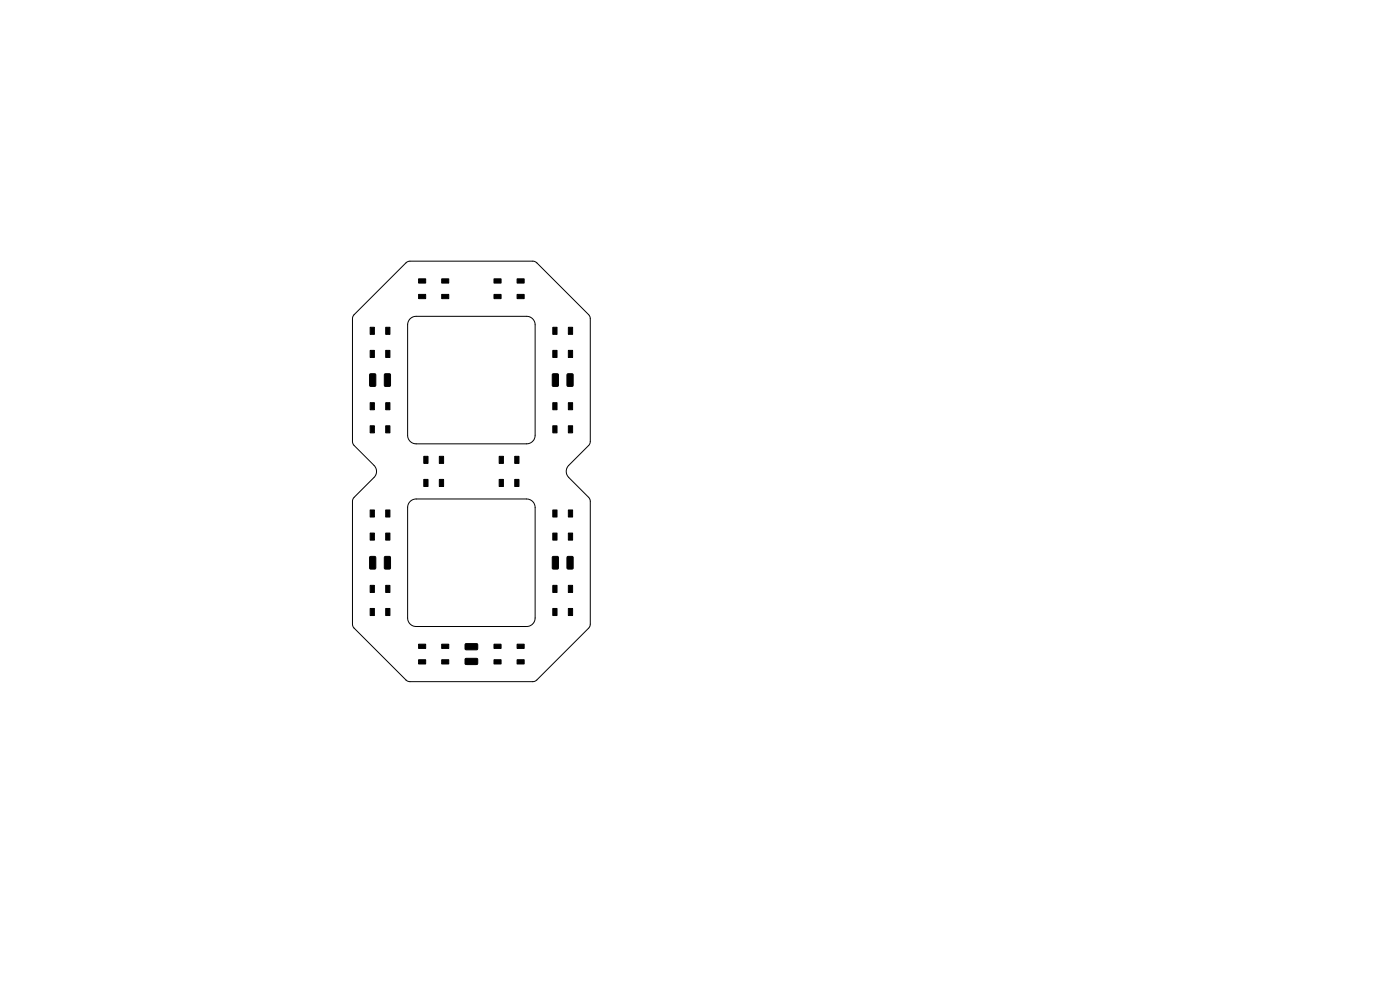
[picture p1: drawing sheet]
<svg xmlns="http://www.w3.org/2000/svg" width="297mm" height="210mm" viewBox="0 0 297 210" stroke-linecap="round" stroke-linejoin="round" font-family="sans-serif">
<g fill="#000" stroke="#000" stroke-width=".21">
<path d="M78.5 79.3h1l.2 .1v2.3l-.1 .3h-.9l-.3-.2zM78.5 74.3h.9v1.5h-.9zM78.5 69.4h.9v1.5h-.9zM81.6 79.3h1l.2 .1v2.3l-.1 .3h-.9l-.3-.2zM81.8 74.3h.9v1.5h-.9zM81.8 69.4h.9v1.5h-.9zM88.8 59.2h1.5v.8h-1.5zM88.8 62.4h1.5v.9h-1.5zM93.7 62.4h1.5v.9h-1.5zM93.7 59.2h1.5v.8h-1.5zM104.8 59.2h1.5v.8h-1.5zM104.8 62.4h1.5v.9h-1.5z"/>
<path d="M109.7 62.4h1.5v.9h-1.5zM109.7 59.2h1.5v.8h-1.5zM117.3 69.4h.9v1.5h-.9zM117.3 74.3h.9v1.5h-.9zM120.6 69.4h.9v1.5h-.9zM120.6 74.3h.9v1.5h-.9zM78.5 90.3h.9v1.5h-.9zM78.5 85.4h.9v1.5h-.9zM81.8 90.3h.9v1.5h-.9zM81.8 85.4h.9v1.5h-.9zM89.9 96.8h.9v1.5h-.9zM93.2 96.8h.9v1.5h-.9z"/>
<path d="M105.9 96.8h.9v1.5h-.9zM109.2 96.8h.9v1.5h-.9zM117.3 85.4h.9v1.5h-.9zM117.3 90.3h.9v1.5h-.9zM117.2 79.3h1l.3 .1v2.3l-.2 .3h-.9l-.2-.2zM120.6 85.4h.9v1.5h-.9zM120.6 90.3h.9v1.5h-.9zM120.3 79.3h1.1l.2 .1v2.3l-.2 .3h-.9l-.2-.2zM78.5 118.1l1-.1 .2 .2v2.3l-.1 .2h-.9l-.3-.1zM78.5 113.1h.9v1.5h-.9zM78.5 108.2h.9v1.5h-.9zM81.6 118.1l1-.1 .2 .2v2.3l-.1 .2h-.9l-.3-.1z"/>
<path d="M81.8 113.1h.9v1.5h-.9zM81.8 108.2h.9v1.5h-.9zM89.9 101.7h.9v1.5h-.9zM93.2 101.7h.9v1.5h-.9zM105.9 101.7h.9v1.5h-.9zM109.2 101.7h.9v1.5h-.9zM117.3 108.2h.9v1.5h-.9zM117.3 113.1h.9v1.5h-.9zM120.6 108.2h.9v1.5h-.9zM120.6 113.1h.9v1.5h-.9zM78.5 129.1h.9v1.5h-.9zM78.5 124.2h.9v1.5h-.9z"/>
<path d="M81.8 129.1h.9v1.5h-.9zM81.8 124.2h.9v1.5h-.9zM88.8 136.6h1.5v.9h-1.5zM88.8 139.9h1.5v1h-1.5zM93.7 139.9h1.5v1h-1.5zM93.7 136.6h1.5v.9h-1.5zM98.7 136.6l2.5-.1 .2 .3-.1 .9-.2 .2-2.3-.1-.1-.2zM104.8 136.6h1.5v.9h-1.5zM104.8 139.9h1.5v1h-1.5zM109.7 139.9h1.5v1h-1.5zM109.7 136.6h1.5v.9h-1.5zM117.3 124.2h.9v1.5h-.9z"/>
<path d="M117.3 129.1h.9v1.5h-.9zM117.2 118.1l1-.1 .3 .2v2.3l-.2 .2h-.9l-.2-.1zM120.6 124.2h.9v1.5h-.9zM120.6 129.1h.9v1.5h-.9zM120.3 118.1l1.1-.1 .2 .2v2.3l-.2 .2h-.9l-.2-.1zM98.7 139.7h2.5l.2 .2-.1 .9-.2 .2h-2.3l-.1-.3z"/>
</g>
<path d="M86.1 55.8l.9-.4 26.5 .1 11.5 11.4 .2 .7v26.3l-.3 .6-4.3 4.2a1.8 1.8 0 0 0 0 2.6l4.3 4.2 .3 .6v26.5l-.3 .7-11 10.9-.9 .4-26.5-.1-11.5-11.4-.2-.7v-26.3l.3-.6 4.3-4.2a1.8 1.8 0 0 0 0-2.6l-4.3-4.2-.3-.6v-26.5l.3-.7zM87 67.7l.6-.5 .7-.1h23.4a1.8 1.8 0 0 1 1.8 1.8v23.5a1.8 1.8 0 0 1-1.8 1.7h-23.4a1.8 1.8 0 0 1-1.8-1.7v-23.5l.2-.8zM87 106.4l.6-.4 .7-.2h23.4a1.8 1.8 0 0 1 1.8 1.9v23.4a1.8 1.8 0 0 1-1.8 1.8h-23.4a1.8 1.8 0 0 1-1.8-1.8v-23.4l.2-.8z" fill="none" stroke="#000" stroke-width=".21"/>
</svg>
